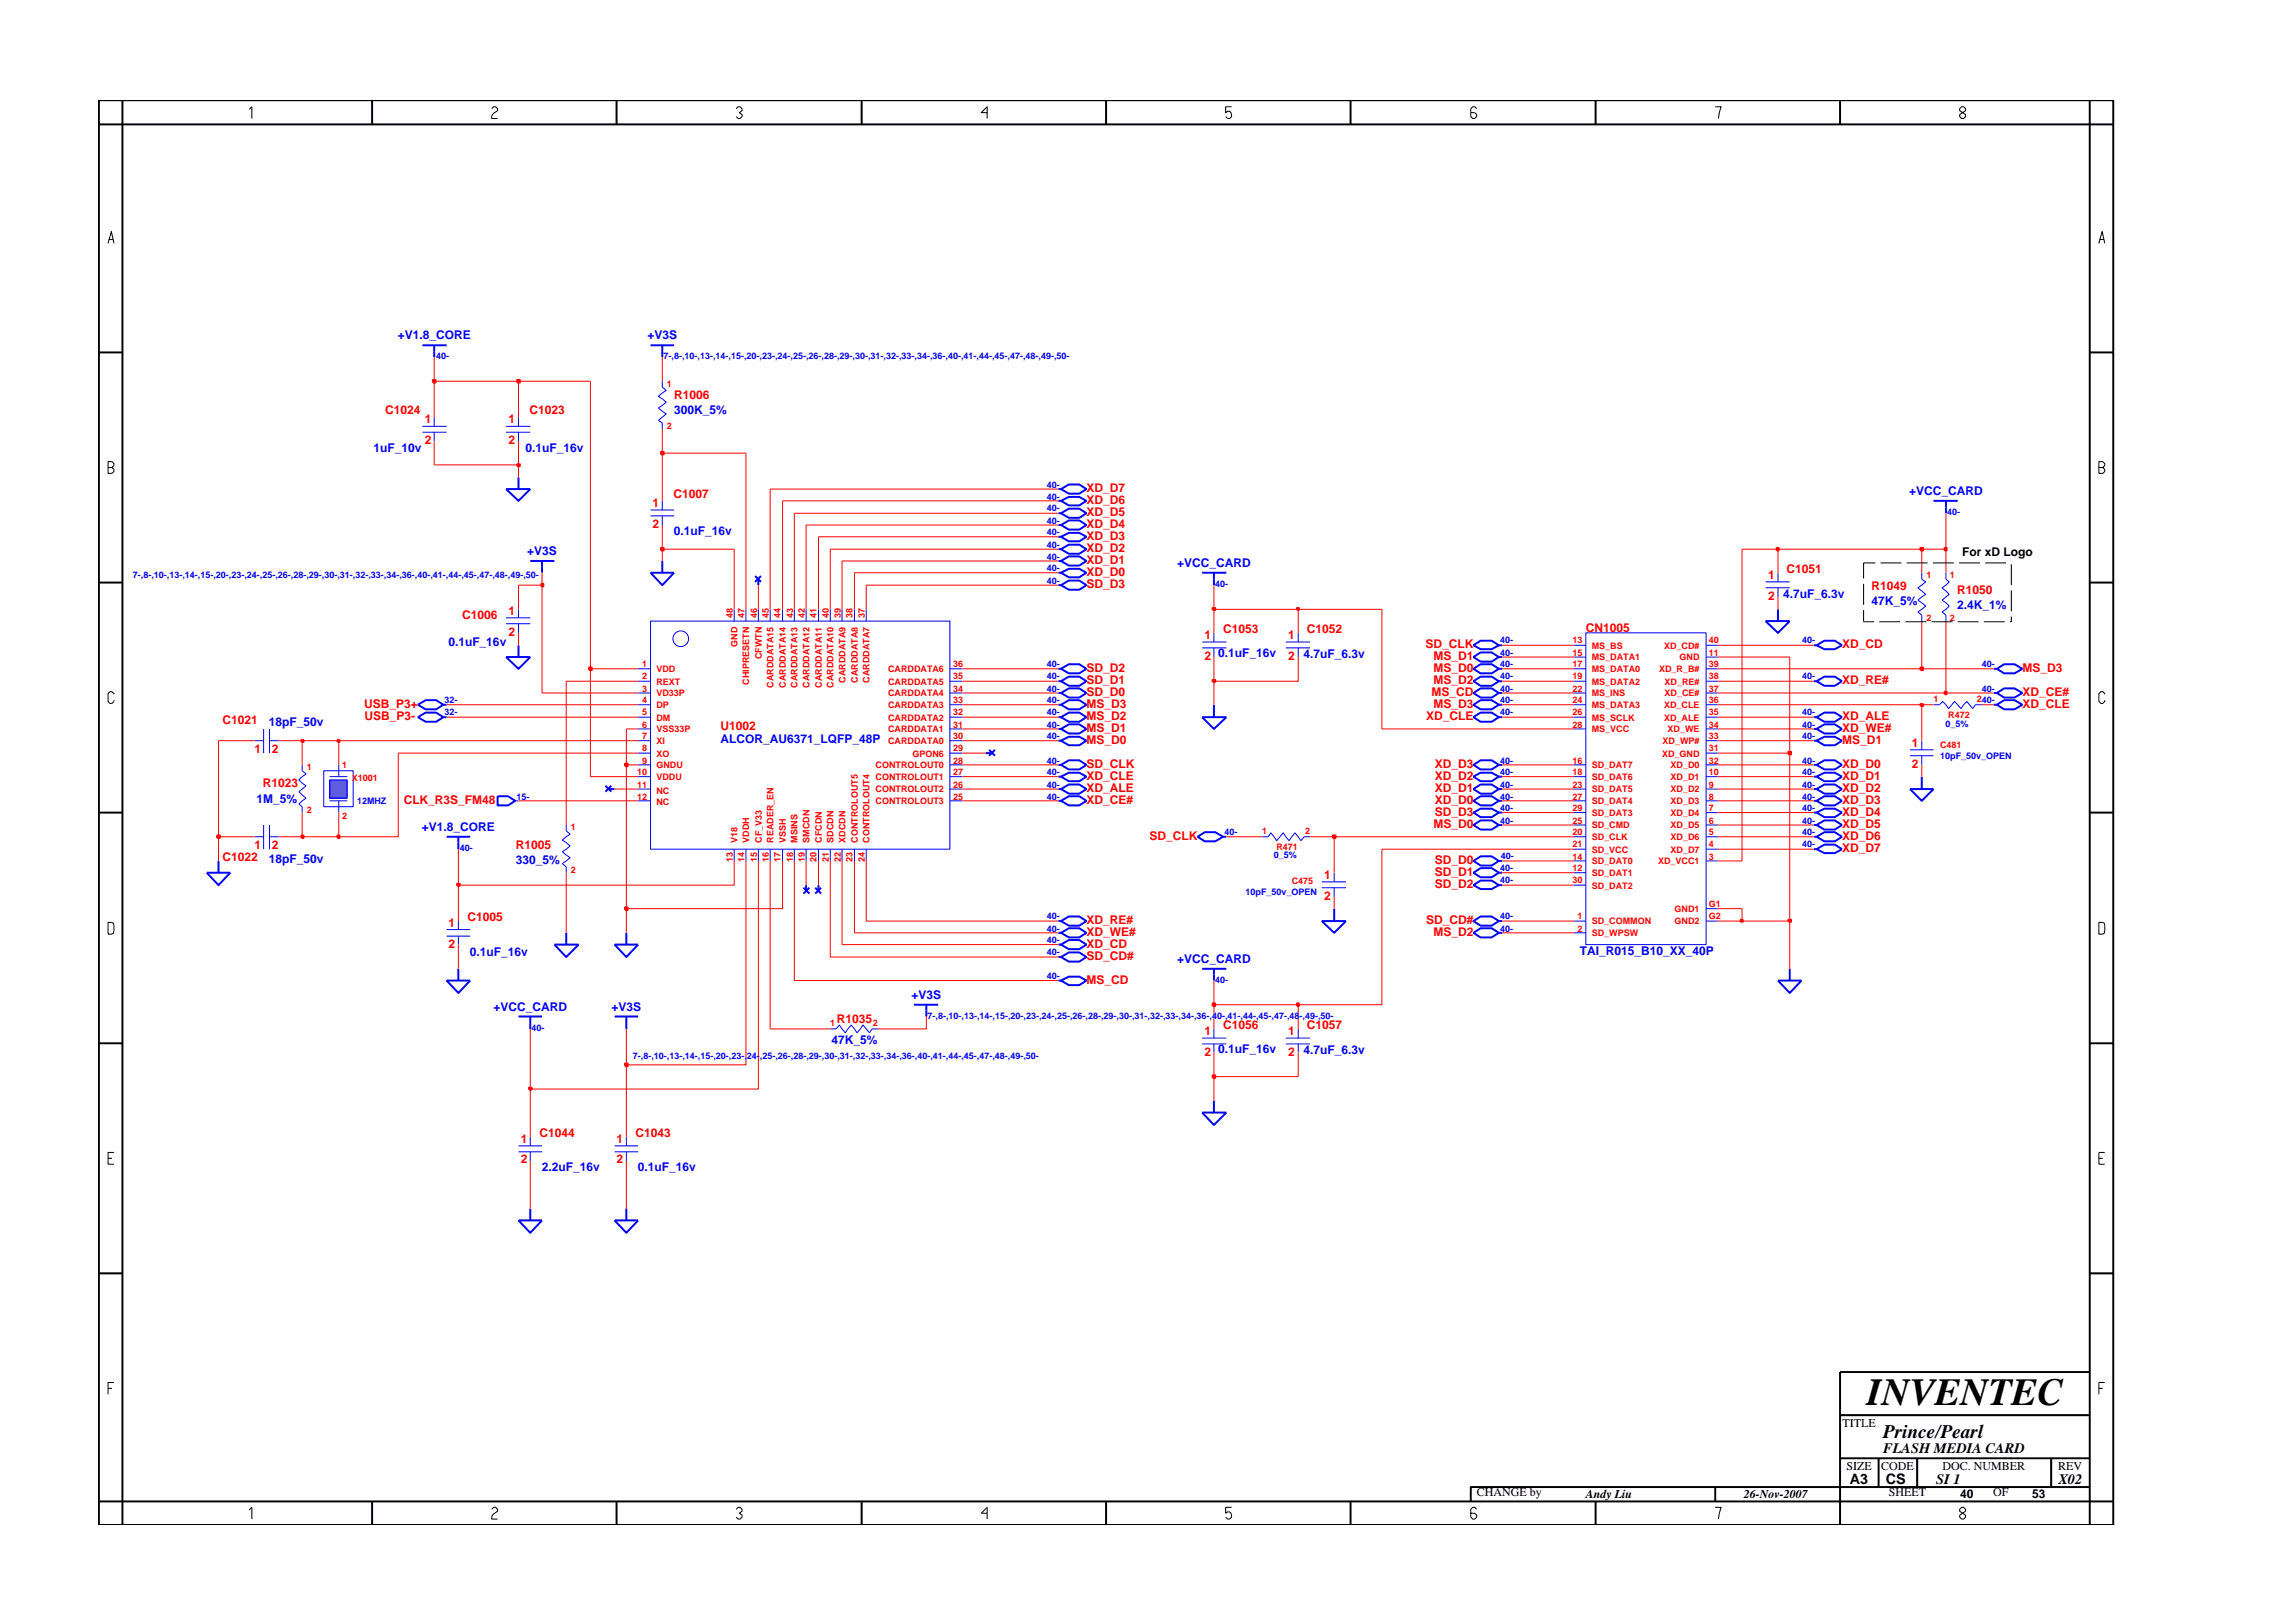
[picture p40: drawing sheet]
<svg xmlns="http://www.w3.org/2000/svg" width="297mm" height="210mm" viewBox="0 0 297 210" stroke-linecap="round" stroke-linejoin="round" font-family="sans-serif">
<defs><g id="words">
<text font-size="5" x="241.8" y="182">INVENTEC</text>
<text font-size="2.5" x="244" y="186.3">Prince/Pearl</text>
<g font-size="1.9">
<text x="244" y="188.2">FLASH MEDIA CARD</text>
<text x="239.6" y="192.2">A3</text>
<text x="244.3" y="192.3">CS</text>
<text x="250.8" y="192.2">SI 1</text>
<text x="266.6" y="192.2">X02</text>
</g>
<g font-size="1.6" fill="#00f">
<text x="51.5" y="44">+V1.8_CORE</text>
<text x="83.9" y="44">+V3S</text>
<text x="87.3" y="53.6">300K_5%</text>
<text x="48.4" y="58.5">1uF_10v</text>
<text x="68.1" y="58.5">0.1uF_16v</text>
<text x="247.3" y="64.1">+VCC_CARD</text>
<text x="68.3" y="71.9">+V3S</text>
<text x="87.3" y="69.3">0.1uF_16v</text>
<text x="152.5" y="73.4">+VCC_CARD</text>
<text x="231" y="77.5">4.7uF_6.3v</text>
<text x="58.1" y="83.7">0.1uF_16v</text>
<text x="242.4" y="78.4">47K_5%</text>
<text x="253.5" y="78.9">2.4K_1%</text>
<text x="157.8" y="85.1">0.1uF_16v</text>
<text x="168.9" y="85.2">4.7uF_6.3v</text>
<text x="34.8" y="94.1">18pF_50v</text>
<text x="93.3" y="96.2">ALCOR_AU6371_LQFP_48P</text>
<text x="33.2" y="104">1M_5%</text>
<text x="54.7" y="107.6">+V1.8_CORE</text>
<text x="34.8" y="111.8">18pF_50v</text>
<text x="66.8" y="111.9">330_5%</text>
<text x="60.9" y="123.8">0.1uF_16v</text>
<text x="152.5" y="124.7">+VCC_CARD</text>
<text x="204.7" y="123.7">TAI_R015_B10_XX_40P</text>
<text x="63.9" y="130.9">+VCC_CARD</text>
<text x="79.2" y="130.9">+V3S</text>
<text x="118.1" y="129.4">+V3S</text>
<text x="107.7" y="135.2">47K_5%</text>
<text x="157.8" y="136.4">0.1uF_16v</text>
<text x="168.9" y="136.5">4.7uF_6.3v</text>
<text x="70.2" y="151.7">2.2uF_16v</text>
<text x="82.6" y="151.7">0.1uF_16v</text>
</g>
<g font-size="1.6" fill="#f00">
<text x="49.9" y="53.6">C1024</text>
<text x="68.6" y="53.6">C1023</text>
<text x="87.3" y="51.7">R1006</text>
<text x="55" y="54.8">1</text>
<text x="55" y="57.5">2</text>
<text x="65.9" y="54.8">1</text>
<text x="65.9" y="57.5">2</text>
<text x="84.5" y="65.7">1</text>
<text x="87.2" y="64.5">C1007</text>
<text x="140.7" y="65.3">XD_D6</text>
<text x="140.7" y="63.8">XD_D7</text>
<text x="84.5" y="68.4">2</text>
<text x="140.7" y="71.5">XD_D2</text>
<text x="140.7" y="70">XD_D3</text>
<text x="140.7" y="68.4">XD_D4</text>
<text x="140.7" y="66.8">XD_D5</text>
<text x="140.7" y="74.6">XD_D0</text>
<text x="140.7" y="76.2">SD_D3</text>
<text x="140.7" y="73.1">XD_D1</text>
<text x="229" y="75">1</text>
<text x="229" y="77.7">2</text>
<text x="231.4" y="74.3">C1051</text>
<text x="242.4" y="76.5">R1049</text>
<text x="253.5" y="76.9">R1050</text>
<text x="59.9" y="80.2">C1006</text>
<text x="65.9" y="79.7">1</text>
<text x="65.9" y="82.4">2</text>
<text x="156.1" y="82.7">1</text>
<text x="158.4" y="82">C1053</text>
<text x="166.9" y="82.7">1</text>
<text x="169.3" y="82">C1052</text>
<text x="184.7" y="83.9">SD_CLK</text>
<text x="205.4" y="81.8">CN1005</text>
<text x="238.6" y="83.9">XD_CD</text>
<text x="140.7" y="88.6">SD_D1</text>
<text x="140.7" y="87.1">SD_D2</text>
<text x="156.1" y="85.5">2</text>
<text x="166.9" y="85.5">2</text>
<text x="185.7" y="88.6">MS_D2</text>
<text x="185.7" y="87.1">MS_D0</text>
<text x="185.7" y="85.5">MS_D1</text>
<text x="238.6" y="88.6">XD_RE#</text>
<text x="262" y="87.1">MS_D3</text>
<text x="28.8" y="93.8">C1021</text>
<text x="47.2" y="91.7">USB_P3+</text>
<text x="47.2" y="93.2">USB_P3-</text>
<text x="93.3" y="94.6">U1002</text>
<text x="140.7" y="90.2">SD_D0</text>
<text x="140.7" y="91.7">MS_D3</text>
<text x="140.7" y="93.2">MS_D2</text>
<text x="140.7" y="94.8">MS_D1</text>
<text x="184.7" y="93.2">XD_CLE</text>
<text x="185.4" y="90.2">MS_CD</text>
<text x="185.7" y="91.7">MS_D3</text>
<text x="238.6" y="93.2">XD_ALE</text>
<text x="238.6" y="94.8">XD_WE#</text>
<text x="262" y="90.2">XD_CE#</text>
<text x="262" y="91.7">XD_CLE</text>
<text x="33" y="97.6">1</text>
<text x="34.1" y="102">R1023</text>
<text x="35.2" y="97.6">2</text>
<text x="140.7" y="101">XD_CLE</text>
<text x="140.7" y="99.5">SD_CLK</text>
<text x="140.7" y="96.4">MS_D0</text>
<text x="185.9" y="99.5">XD_D3</text>
<text x="185.9" y="101">XD_D2</text>
<text x="238.6" y="99.5">XD_D0</text>
<text x="238.6" y="101">XD_D1</text>
<text x="238.6" y="96.4">MS_D1</text>
<text x="247.7" y="96.8">1</text>
<text x="247.7" y="99.5">2</text>
<text x="52.3" y="104.2">CLK_R3S_FM48</text>
<text x="140.7" y="102.6">XD_ALE</text>
<text x="140.7" y="104.2">XD_CE#</text>
<text x="185.7" y="107.3">MS_D0</text>
<text x="185.9" y="102.6">XD_D1</text>
<text x="185.9" y="104.2">XD_D0</text>
<text x="185.9" y="105.7">SD_D3</text>
<text x="238.6" y="102.6">XD_D2</text>
<text x="238.6" y="104.2">XD_D3</text>
<text x="238.6" y="105.7">XD_D4</text>
<text x="238.6" y="107.3">XD_D5</text>
<text x="28.8" y="111.5">C1022</text>
<text x="33" y="110">1</text>
<text x="35.2" y="110">2</text>
<text x="66.8" y="109.9">R1005</text>
<text x="148.9" y="108.8">SD_CLK</text>
<text x="171.5" y="113.8">1</text>
<text x="185.9" y="113.5">SD_D1</text>
<text x="185.9" y="111.9">SD_D0</text>
<text x="238.6" y="108.8">XD_D6</text>
<text x="238.6" y="110.3">XD_D7</text>
<text x="60.6" y="119.3">C1005</text>
<text x="140.7" y="119.7">XD_RE#</text>
<text x="171.5" y="116.6">2</text>
<text x="184.7" y="119.7">SD_CD#</text>
<text x="185.9" y="115">SD_D2</text>
<text x="58.1" y="120.1">1</text>
<text x="58.1" y="122.8">2</text>
<text x="140.7" y="121.3">XD_WE#</text>
<text x="140.7" y="124.3">SD_CD#</text>
<text x="140.7" y="122.8">XD_CD</text>
<text x="185.7" y="121.3">MS_D2</text>
<text x="140.7" y="127.4">MS_CD</text>
<text x="108.4" y="132.5">R1035</text>
<text x="156.1" y="134.1">1</text>
<text x="156.1" y="136.7">2</text>
<text x="158.4" y="133.3">C1056</text>
<text x="166.9" y="134.1">1</text>
<text x="166.9" y="136.7">2</text>
<text x="169.3" y="133.3">C1057</text>
<text x="67.5" y="148">1</text>
<text x="69.9" y="147.2">C1044</text>
<text x="79.9" y="148">1</text>
<text x="82.3" y="147.2">C1043</text>
<text x="67.5" y="150.7">2</text>
<text x="79.9" y="150.7">2</text>
</g>
<g font-size="1.6">
<text x="254.2" y="72.1">For xD Logo</text>
<text x="238.7" y="184.8">TITLE</text>
<text x="239.2" y="190.4">SIZE</text>
<text x="243.7" y="190.4">CODE</text>
<text x="251.6" y="190.4">DOC. NUMBER</text>
<text x="266.6" y="190.4">REV</text>
<text x="191.3" y="193.9">CHANGE by</text>
<text x="205.4" y="194.1">Andy Liu</text>
<text x="225.9" y="194.1">26-Nov-2007</text>
<text x="244.7" y="193.9">SHEET</text>
<text x="253.9" y="194.1">40</text>
<text x="258.2" y="193.9">OF</text>
<text x="263.3" y="194.1">53</text>
</g>
<g font-size="1.2" fill="#00f">
<text x="56.5" y="46.5">40-</text>
<text x="86" y="46.5">7-,8-,10-,13-,14-,15-,20-,23-,24-,25-,26-,28-,29-,30-,31-,32-,33-,34-,36-,40-,41-,44-,45-,47-,48-,49-,50-</text>
<text x="135.6" y="64.7">40-</text>
<text x="135.6" y="63.2">40-</text>
<text x="135.6" y="67.8">40-</text>
<text x="135.6" y="66.2">40-</text>
<text x="135.6" y="69.4">40-</text>
<text x="135.6" y="71">40-</text>
<text x="252.2" y="66.8">40-</text>
<text x="17.2" y="74.9">7-,8-,10-,13-,14-,15-,20-,23-,24-,25-,26-,28-,29-,30-,31-,32-,33-,34-,36-,40-,41-,44-,45-,47-,48-,49-,50-</text>
<text x="135.6" y="72.5">40-</text>
<text x="135.6" y="74">40-</text>
<text x="135.6" y="75.6">40-</text>
<text x="157.4" y="76.1">40-</text>
<text x="194.3" y="83.3">40-</text>
<text x="233.5" y="83.3">40-</text>
<text x="135.6" y="86.5">40-</text>
<text x="135.6" y="89.6">40-</text>
<text x="135.6" y="88">40-</text>
<text x="194.3" y="88">40-</text>
<text x="194.3" y="86.5">40-</text>
<text x="194.3" y="89.6">40-</text>
<text x="194.3" y="84.9">40-</text>
<text x="233.5" y="88">40-</text>
<text x="256.7" y="86.5">40-</text>
<text x="256.7" y="89.6">40-</text>
<text x="57.6" y="92.7">32-</text>
<text x="57.6" y="91.1">32-</text>
<text x="135.6" y="94.3">40-</text>
<text x="135.6" y="95.8">40-</text>
<text x="135.6" y="92.7">40-</text>
<text x="135.6" y="91.1">40-</text>
<text x="194.3" y="91.1">40-</text>
<text x="194.3" y="92.7">40-</text>
<text x="233.5" y="94.3">40-</text>
<text x="233.5" y="92.7">40-</text>
<text x="233.5" y="95.8">40-</text>
<text x="252" y="94.2">0_5%</text>
<text x="135.6" y="100.4">40-</text>
<text x="135.6" y="98.9">40-</text>
<text x="194.3" y="100.4">40-</text>
<text x="194.3" y="98.9">40-</text>
<text x="233.5" y="100.4">40-</text>
<text x="233.5" y="98.9">40-</text>
<text x="251.3" y="98.4">10pF_50v_OPEN</text>
<text x="46.2" y="104.2">12MHZ</text>
<text x="66.9" y="103.6">15-</text>
<text x="135.6" y="103.6">40-</text>
<text x="135.6" y="102.1">40-</text>
<text x="194.3" y="105.1">40-</text>
<text x="194.3" y="102.1">40-</text>
<text x="194.3" y="103.6">40-</text>
<text x="194.3" y="106.7">40-</text>
<text x="233.5" y="102.1">40-</text>
<text x="233.5" y="105.1">40-</text>
<text x="233.5" y="103.6">40-</text>
<text x="233.5" y="106.7">40-</text>
<text x="59.5" y="110.3">40-</text>
<text x="158.6" y="108.2">40-</text>
<text x="165" y="111.2">0_5%</text>
<text x="194.3" y="112.9">40-</text>
<text x="194.4" y="111.3">40-</text>
<text x="233.5" y="108.2">40-</text>
<text x="233.5" y="109.8">40-</text>
<text x="135.6" y="119.1">40-</text>
<text x="161.3" y="115.9">10pF_50v_OPEN</text>
<text x="194.3" y="114.4">40-</text>
<text x="194.3" y="119.1">40-</text>
<text x="135.6" y="123.7">40-</text>
<text x="135.6" y="122.2">40-</text>
<text x="135.6" y="120.7">40-</text>
<text x="194.3" y="120.7">40-</text>
<text x="135.6" y="126.9">40-</text>
<text x="157.4" y="127.4">40-</text>
<text x="68.9" y="133.6">40-</text>
<text x="82" y="137.1">7-,8-,10-,13-,14-,15-,20-,23-,24-,25-,26-,28-,29-,30-,31-,32-,33-,34-,36-,40-,41-,44-,45-,47-,48-,49-,50-</text>
<text x="120.2" y="132.1">7-,8-,10-,13-,14-,15-,20-,23-,24-,25-,26-,28-,29-,30-,31-,32-,33-,34-,36-,40-,41-,44-,45-,47-,48-,49-,50-</text>
</g>
<g font-size="1.2" fill="#f00">
<text x="86.4" y="50.1">1</text>
<text x="86.4" y="55.6">2</text>
<text x="249.5" y="74.9">1</text>
<text x="252.6" y="74.9">1</text>
<text x="94.9" y="80" transform="rotate(-90 94.9 80)">48</text>
<text x="95.5" y="83.8" transform="rotate(-90 95.5 83.8)">GND</text>
<text x="96.5" y="80" transform="rotate(-90 96.5 80)">47</text>
<text x="98.1" y="80" transform="rotate(-90 98.1 80)">46</text>
<text x="99.6" y="80" transform="rotate(-90 99.6 80)">45</text>
<text x="101.1" y="80" transform="rotate(-90 101.1 80)">44</text>
<text x="102.7" y="80" transform="rotate(-90 102.7 80)">43</text>
<text x="104.3" y="80" transform="rotate(-90 104.3 80)">42</text>
<text x="105.8" y="80" transform="rotate(-90 105.8 80)">41</text>
<text x="107.4" y="80" transform="rotate(-90 107.4 80)">40</text>
<text x="108.9" y="80" transform="rotate(-90 108.9 80)">39</text>
<text x="110.4" y="80" transform="rotate(-90 110.4 80)">38</text>
<text x="112" y="80" transform="rotate(-90 112 80)">37</text>
<text x="203.7" y="83.3">13</text>
<text x="221.3" y="83.3">40</text>
<text x="249.5" y="80.5">2</text>
<text x="252.6" y="80.5">2</text>
<text x="83.2" y="89.6">3</text>
<text x="83.2" y="86.5">1</text>
<text x="83.2" y="88">2</text>
<text x="85" y="87.1">VDD</text>
<text x="85" y="88.7">REXT</text>
<text x="97.1" y="88.7" transform="rotate(-90 97.1 88.7)">CHIPRESETN</text>
<text x="98.7" y="85.4" transform="rotate(-90 98.7 85.4)">CFWTN</text>
<text x="100.2" y="89.1" transform="rotate(-90 100.2 89.1)">CARDDATA15</text>
<text x="101.8" y="89.1" transform="rotate(-90 101.8 89.1)">CARDDATA14</text>
<text x="103.3" y="89.1" transform="rotate(-90 103.3 89.1)">CARDDATA13</text>
<text x="104.9" y="89.1" transform="rotate(-90 104.9 89.1)">CARDDATA12</text>
<text x="106.5" y="89.1" transform="rotate(-90 106.5 89.1)">CARDDATA11</text>
<text x="108" y="89.1" transform="rotate(-90 108 89.1)">CARDDATA10</text>
<text x="109.5" y="88.5" transform="rotate(-90 109.5 88.5)">CARDDATA9</text>
<text x="111.1" y="88.5" transform="rotate(-90 111.1 88.5)">CARDDATA8</text>
<text x="112.6" y="88.5" transform="rotate(-90 112.6 88.5)">CARDDATA7</text>
<text x="115" y="88.7">CARDDATA5</text>
<text x="115" y="87.1">CARDDATA6</text>
<text x="123.5" y="86.5">36</text>
<text x="123.5" y="89.6">34</text>
<text x="123.5" y="88">35</text>
<text x="203.7" y="86.5">17</text>
<text x="203.7" y="84.9">15</text>
<text x="203.7" y="88">19</text>
<text x="203.7" y="89.6">22</text>
<text x="206.2" y="84">MS_BS</text>
<text x="206.2" y="87.1">MS_DATA0</text>
<text x="206.2" y="85.6">MS_DATA1</text>
<text x="206.2" y="88.7">MS_DATA2</text>
<text x="214.9" y="87.1">XD_R_B#</text>
<text x="215.6" y="84">XD_CD#</text>
<text x="215.6" y="88.7">XD_RE#</text>
<text x="217.6" y="85.6">GND</text>
<text x="221.3" y="88">38</text>
<text x="221.3" y="89.6">37</text>
<text x="221.3" y="86.5">39</text>
<text x="221.3" y="84.9">11</text>
<text x="83.2" y="94.3">6</text>
<text x="83.2" y="95.8">7</text>
<text x="83.2" y="92.7">5</text>
<text x="83.2" y="91.1">4</text>
<text x="85" y="90.2">VD33P</text>
<text x="85" y="94.9">VSS33P</text>
<text x="85" y="93.3">DM</text>
<text x="85" y="91.7">DP</text>
<text x="115" y="94.9">CARDDATA1</text>
<text x="115" y="93.3">CARDDATA2</text>
<text x="115" y="91.7">CARDDATA3</text>
<text x="115" y="90.2">CARDDATA4</text>
<text x="123.5" y="95.8">30</text>
<text x="123.5" y="94.3">31</text>
<text x="123.5" y="92.7">32</text>
<text x="123.5" y="91.1">33</text>
<text x="203.7" y="91.1">24</text>
<text x="203.7" y="92.7">26</text>
<text x="203.7" y="94.3">28</text>
<text x="206.2" y="91.7">MS_DATA3</text>
<text x="206.2" y="90.2">MS_INS</text>
<text x="206.2" y="93.3">MS_SCLK</text>
<text x="206.2" y="94.9">MS_VCC</text>
<text x="215.6" y="91.7">XD_CLE</text>
<text x="215.6" y="93.3">XD_ALE</text>
<text x="215.6" y="90.2">XD_CE#</text>
<text x="216" y="94.9">XD_WE</text>
<text x="221.3" y="91.1">36</text>
<text x="221.3" y="94.3">34</text>
<text x="221.3" y="95.8">33</text>
<text x="221.3" y="92.7">35</text>
<text x="250.5" y="91">1</text>
<text x="252.4" y="93.1">R472</text>
<text x="256.1" y="91">240-</text>
<text x="39.7" y="99.8">1</text>
<text x="44.3" y="99.5">1</text>
<text x="45.6" y="101.1">X1001</text>
<text x="82.6" y="100.4">10</text>
<text x="83.2" y="97.3">8</text>
<text x="83.2" y="98.9">9</text>
<text x="85" y="101.1">VDDU</text>
<text x="85" y="96.4">XI</text>
<text x="85" y="98">XO</text>
<text x="85" y="99.5">GNDU</text>
<text x="113.4" y="99.5">CONTROLOUT0</text>
<text x="113.4" y="101.1">CONTROLOUT1</text>
<text x="115" y="96.4">CARDDATA0</text>
<text x="118.2" y="98">GPON6</text>
<text x="123.5" y="97.3">29</text>
<text x="123.5" y="98.9">28</text>
<text x="123.5" y="100.4">27</text>
<text x="203.7" y="100.4">18</text>
<text x="203.7" y="98.9">16</text>
<text x="206.2" y="101.1">SD_DAT6</text>
<text x="206.2" y="99.5">SD_DAT7</text>
<text x="215.3" y="98">XD_GND</text>
<text x="215.4" y="96.4">XD_WP#</text>
<text x="216.4" y="99.5">XD_D0</text>
<text x="216.4" y="101.1">XD_D1</text>
<text x="221.3" y="97.3">31</text>
<text x="221.3" y="98.9">32</text>
<text x="221.3" y="100.4">10</text>
<text x="251.3" y="96.9">C481</text>
<text x="39.7" y="105.3">2</text>
<text x="44.3" y="106.1">2</text>
<text x="73.9" y="107.6">1</text>
<text x="82.6" y="102.1">11</text>
<text x="82.6" y="103.6">12</text>
<text x="85" y="102.8">NC</text>
<text x="85" y="104.3">NC</text>
<text x="113.4" y="104.2">CONTROLOUT3</text>
<text x="113.4" y="102.7">CONTROLOUT2</text>
<text x="123.5" y="103.6">25</text>
<text x="123.5" y="102.1">26</text>
<text x="203.7" y="106.7">25</text>
<text x="203.7" y="105.1">29</text>
<text x="203.7" y="103.6">27</text>
<text x="203.7" y="102.1">23</text>
<text x="206.2" y="107.3">SD_CMD</text>
<text x="206.2" y="105.7">SD_DAT3</text>
<text x="206.2" y="104.2">SD_DAT4</text>
<text x="206.2" y="102.7">SD_DAT5</text>
<text x="216.4" y="102.7">XD_D2</text>
<text x="216.4" y="104.2">XD_D3</text>
<text x="216.4" y="105.7">XD_D4</text>
<text x="216.4" y="107.3">XD_D5</text>
<text x="221.3" y="106.7">6</text>
<text x="221.3" y="102.1">9</text>
<text x="221.3" y="103.6">8</text>
<text x="221.3" y="105.1">7</text>
<text x="73.9" y="113.1">2</text>
<text x="94.9" y="111.6" transform="rotate(-90 94.9 111.6)">13</text>
<text x="95.5" y="109.2" transform="rotate(-90 95.5 109.2)">V18</text>
<text x="96.5" y="111.6" transform="rotate(-90 96.5 111.6)">14</text>
<text x="97.1" y="109.2" transform="rotate(-90 97.1 109.2)">VDDH</text>
<text x="98.1" y="111.6" transform="rotate(-90 98.1 111.6)">15</text>
<text x="98.7" y="109.2" transform="rotate(-90 98.7 109.2)">CF_V33</text>
<text x="99.6" y="111.6" transform="rotate(-90 99.6 111.6)">16</text>
<text x="100.2" y="109.2" transform="rotate(-90 100.2 109.2)">READER_EN</text>
<text x="101.1" y="111.6" transform="rotate(-90 101.1 111.6)">17</text>
<text x="101.8" y="109.2" transform="rotate(-90 101.8 109.2)">VSSH</text>
<text x="102.7" y="111.6" transform="rotate(-90 102.7 111.6)">18</text>
<text x="103.3" y="109.2" transform="rotate(-90 103.3 109.2)">MSINS</text>
<text x="104.3" y="111.6" transform="rotate(-90 104.3 111.6)">19</text>
<text x="104.9" y="109.2" transform="rotate(-90 104.9 109.2)">SMCDN</text>
<text x="105.8" y="111.6" transform="rotate(-90 105.8 111.6)">20</text>
<text x="106.5" y="109.2" transform="rotate(-90 106.5 109.2)">CFCDN</text>
<text x="107.4" y="111.6" transform="rotate(-90 107.4 111.6)">21</text>
<text x="108" y="109.2" transform="rotate(-90 108 109.2)">SDCDN</text>
<text x="108.9" y="111.6" transform="rotate(-90 108.9 111.6)">22</text>
<text x="109.5" y="109.2" transform="rotate(-90 109.5 109.2)">XDCDN</text>
<text x="110.4" y="111.6" transform="rotate(-90 110.4 111.6)">23</text>
<text x="111.1" y="109.2" transform="rotate(-90 111.1 109.2)">CONTROLOUT5</text>
<text x="112" y="111.6" transform="rotate(-90 112 111.6)">24</text>
<text x="112.6" y="109.2" transform="rotate(-90 112.6 109.2)">CONTROLOUT4</text>
<text x="163.5" y="108.1">1</text>
<text x="165.3" y="110.1">R471</text>
<text x="169.1" y="108.1">2</text>
<text x="203.7" y="111.4">14</text>
<text x="203.7" y="112.9">12</text>
<text x="203.7" y="109.8">21</text>
<text x="203.7" y="108.2">20</text>
<text x="206.2" y="110.4">SD_VCC</text>
<text x="206.2" y="112">SD_DAT0</text>
<text x="206.2" y="113.5">SD_DAT1</text>
<text x="206.2" y="108.8">SD_CLK</text>
<text x="214.8" y="112">XD_VCC1</text>
<text x="216.4" y="108.8">XD_D6</text>
<text x="216.4" y="110.4">XD_D7</text>
<text x="221.3" y="108.2">5</text>
<text x="221.3" y="109.8">4</text>
<text x="221.3" y="111.4">3</text>
<text x="167.3" y="114.5">C475</text>
<text x="203.7" y="114.4">30</text>
<text x="204.4" y="119.1">1</text>
<text x="206.2" y="119.8">SD_COMMON</text>
<text x="206.2" y="115.1">SD_DAT2</text>
<text x="216.9" y="118.2">GND1</text>
<text x="216.9" y="119.8">GND2</text>
<text x="221.3" y="119.1">G2</text>
<text x="221.3" y="117.5">G1</text>
<text x="204.4" y="120.7">2</text>
<text x="206.2" y="121.3">SD_WPSW</text>
<text x="107.6" y="132.9">1</text>
<text x="113.1" y="132.9">2</text>
</g>
</g></defs>
<g fill="none" stroke="#00f" stroke-width=".13">
<path d="M85.8 49.4v.8l.5 .4-1 .7 1 .8-1 .8 1 .7-1 .9 .5 .3v.8M67.2 78.9v1.1M33 96h1.1M34.1 94.4v3.2M34.9 94.4v3.2M34.9 96h1.2M39.1 99.1v.8l.6 .4-1 .7 1 .8-1 .8 1 .8-1 .8 .4 .3v.8M41.9 99.9h3.8v4.6h-3.8zM43.9 99.1v1.5M65.6 80.8h3.1M65.6 80h3.1M67.2 80.8v1.2"/>
<path d="M166.6 83.9h3.1M166.6 83.2h3.1M168.2 82v1.2M168.2 83.9v1.2M203.9 91.3h1.5M203.9 85.1h1.5M203.9 88.3h1.5M203.9 94.4h1.5M203.9 83.6h1.5M203.9 86.6h1.5M203.9 89.8h1.5M203.9 92.9h1.5"/>
<path d="M203.9 99.1h1.5M205.4 82h15.6v40.4h-15.6zM221 96h1.5M221 83.6h1.5M221 86.6h1.5M221 89.8h1.5M221 92.9h1.5M221 99.1h1.5M221 91.3h1.5M221 85.1h1.5M221 88.3h1.5M221 94.4h1.5"/>
<path d="M221 97.6h1.5M247.4 97.1h3.1M247.4 97.9h3.1M248.9 96v1.1M248.9 97.9v1.2M250.5 91.3h.7l.5-.4 .7 .9 .8-.9 .8 .9 .8-.9 .8 .9 .3-.5h.8M33 108.4h1.1M34.1 106.9v3.1M34.9 108.4h1.2M34.9 106.9v3.1M42.7 100.6h2.3M42.7 103.7h2.3"/>
<path d="M43.9 103.7v1.6M59.4 119.3v1.1M66.7 103.7h.5M163.5 108.4h.8l.3-.5 .8 1 .8-1 .8 1 .8-1 .7 1 .4-.5h.8M171.2 115h3.2M171.2 114.2h3.2M172.8 113.1v1.1M172.8 115v1.2M203.9 103.7h1.5M203.9 100.6h1.5M203.9 106.9h1.5M203.9 110h1.5"/>
<path d="M203.9 113.1h1.5M203.9 119.3h1.5M203.9 108.4h1.5M203.9 102.2h1.5M203.9 105.3h1.5M203.9 111.5h1.5M203.9 114.7h1.5M221 108.4h1.5M221 102.2h1.5M221 105.3h1.5M221 111.5h1.5M221 119.3h1.5"/>
<path d="M221 103.7h1.5M221 100.6h1.5M221 106.9h1.5M221 110h1.5M221 117.7h1.5M57.9 120.4h3M57.9 121.3h3M59.4 121.3v1.1M107.6 133.3h.7l.4-.5 .8 1 .8-1 .7 1 .8-1 .8 1 .4-.5h.7M166.6 135.2h3.1M166.6 134.5h3.1M168.2 133.3v1.2"/>
<path d="M168.2 135.2v1.1M203.9 120.8h1.5"/>
</g>
<g fill="none" stroke="#00f" stroke-width=".25">
<path d="M68.7 72.7h3.1M70.2 72.7v1.5M137.1 68h.3M137.1 66.5h.3M137.1 74.2h.3M137.1 63.4h.3M137.4 68l1.1-.6h1.3l.9 .6-.9 .6h-1.3zM137.4 66.5l1.1-.6h1.3l.9 .6-.9 .6h-1.3zM137.4 63.4l1.1-.6h1.3l.9 .6-.9 .6h-1.3zM137.4 74.2l1.1-.5h1.3l.9 .5-.9 .6h-1.3zM155.7 74.2h3.2M157.3 74.2v1.6"/>
<path d="M250.5 64.9h3.1M252.1 64.9v1.6M54.1 91.3l1-.6h1.4l.9 .6-.9 .6h-1.4zM54.1 92.9l1-.6h1.4l.9 .6-.9 .6h-1.4zM57.4 92.9h.5M57.4 91.3h.5M127.7 97.6h.9M128.1 97.1l.8 .8M128.9 97.1l-.8 .8M137.1 86.6h.3M137.1 94.4h.3M137.1 92.9h.3"/>
<path d="M137.1 89.8h.3M137.1 91.3h.3M137.1 96h.3M137.4 86.6l1.1-.6h1.3l.9 .6-.9 .6h-1.3zM137.4 94.4l1.1-.6h1.3l.9 .6-.9 .6h-1.3zM137.4 96l1.1-.6h1.3l.9 .6-.9 .5h-1.3zM137.4 92.9l1.1-.6h1.3l.9 .6-.9 .6h-1.3zM137.4 91.3l1.1-.6h1.3l.9 .6-.9 .6h-1.3zM137.4 89.8l1.1-.6h1.3l.9 .6-.9 .6h-1.3zM190.9 92.9l.9-.6h1.4l1 .6-1 .6h-1.4zM190.9 99.1l.9-.6h1.4l1 .6-1 .6h-1.4zM190.9 91.3l.9-.6h1.4l1 .6-1 .6h-1.4z"/>
<path d="M190.9 88.3l.9-.6h1.4l1 .6-1 .5h-1.4zM194.2 92.9h.4M194.2 99.1h.4M194.2 91.3h.4M194.2 88.3h.4M235 92.9h.3M235 99.1h.3M235 88.3h.3M235.3 99.1l1-.6h1.4l.9 .6-.9 .6h-1.4zM235.3 92.9l1-.6h1.4l.9 .6-.9 .6h-1.4zM235.3 88.3l1-.6h1.4l.9 .6-.9 .5h-1.4zM258.3 89.8h.4"/>
<path d="M258.3 91.3h.4M258.7 89.8l.9-.6h1.4l1 .6-1 .6h-1.4zM258.7 91.3l.9-.6h1.4l1 .6-1 .6h-1.4zM26.8 113.1h3l-1.5 1.6zM28.3 111.5v1.6M64.5 103.2h1.3l.9 .5-.9 .6h-1.3zM78.4 101.8l.8 .8M78.8 102.2h.8M79.2 101.8l-.8 .8M104.1 115l.7 .8M104.4 114.7v.7M104.8 115l-.7 .8"/>
<path d="M105.6 115l.8 .8M106 114.7v.7M106.4 115l-.8 .8M137.1 103.7h.3M137.1 102.2h.3M137.1 100.6h.3M137.4 103.7l1.1-.5h1.3l.9 .5-.9 .6h-1.3zM137.4 102.2l1.1-.6h1.3l.9 .6-.9 .6h-1.3zM137.4 100.6l1.1-.5h1.3l.9 .5-.9 .6h-1.3zM171.2 119.3h3.2l-1.6 1.5zM172.8 117.7v1.6M190.9 106.9l.9-.6h1.4l1 .6-1 .6h-1.4z"/>
<path d="M190.9 111.5l.9-.6h1.4l1 .6-1 .6h-1.4zM190.9 114.7l.9-.6h1.4l1 .6-1 .5h-1.4zM190.9 100.6l.9-.5h1.4l1 .5-1 .6h-1.4zM194.2 106.9h.4M194.2 111.5h.4M194.2 114.7h.4M194.2 100.6h.4M235 108.4h.3M235.3 108.4l1-.6h1.4l.9 .6-.9 .6h-1.4zM247.4 102.2h3.1l-1.6 1.5zM248.9 100.6v1.6M57.9 127h3l-1.5 1.6z"/>
<path d="M59.4 125.5v1.5M67.2 131.7h3M68.7 131.7v1.6M118.4 130.2h3.1M120 130.2v1.5M137.1 120.8h.3M137.4 120.8l1.1-.5h1.3l.9 .5-.9 .6h-1.3zM155.7 125.5h3.2M157.3 125.5v1.5M190.9 120.8l.9-.5h1.4l1 .5-1 .6h-1.4zM194.2 120.8h.4M155.7 144.1h3.2l-1.6 1.6z"/>
<path d="M157.3 142.6v1.5"/>
</g>
<path d="M42.7 101h2.3v2.4h-2.3z" fill="#3c3cc8"/>
<g fill="none" stroke="#00f" stroke-width=".13">
<path d="M54.7 55.2h3.2M54.7 56h3.2M56.2 54v1.2M56.2 56v1.2M65.6 56h3.1M65.6 55.2h3.1M67.2 54v1.2M67.2 56v1.2M84.3 66.1h3M84.3 66.8h3M85.8 64.9v1.2M85.8 66.8v1.2"/>
<path d="M95.1 78.9v1.6M96.6 78.9v1.6M98.2 78.9v1.6M99.8 78.9v1.6M101.4 78.9v1.6M102.9 78.9v1.6M104.4 78.9v1.6M106 78.9v1.6M107.6 78.9v1.6M109.1 78.9v1.6M110.7 78.9v1.6M112.2 78.9v1.6"/>
<path d="M228.7 76.1h3.1M228.7 75.4h3.1M230.3 74.2v1.2M230.3 76.1v1.2M248.9 74.2v.8l.6 .4-1.1 .7 1.1 .9-1.1 .8 1.1 .7-1.1 .8 .5 .4v.8M252.1 74.2v.8l.4 .4-.9 .7 .9 .9-.9 .8 .9 .7-.9 .8 .5 .4v.8M82.7 86.6h1.6M82.7 89.8h1.6M82.7 92.9h1.6M82.7 96h1.6M82.7 99.1h1.6M82.7 88.3h1.6"/>
<path d="M82.7 91.3h1.6M82.7 94.4h1.6M82.7 97.6h1.6M84.3 80.5h38.7v29.5h-38.7zM123 88.3h1.7M123 91.3h1.7M123 94.4h1.7M123 97.6h1.7M123 86.6h1.7M123 89.8h1.7M123 92.9h1.7M123 96h1.7"/>
<path d="M123 99.1h1.7M155.7 83.2h3.2M155.7 83.9h3.2M157.3 82v1.2M157.3 83.9v1.2M42.7 101h2.3v2.4h-2.3zM73.3 106.9v.7l.6 .5-1.1 .7 1.1 .8-1.1 .7 1.1 .8-1.1 .8 .5 .4v.8M82.7 102.2h1.6M82.7 100.6h1.6M82.7 103.7h1.6M95.1 110v1.5M96.6 110v1.5"/>
<path d="M98.2 110v1.5M99.8 110v1.5M101.4 110v1.5M102.9 110v1.5M104.4 110v1.5M106 110v1.5M107.6 110v1.5M109.1 110v1.5M110.7 110v1.5M112.2 110v1.5M123 100.6h1.7M123 103.7h1.7"/>
<path d="M123 102.2h1.7M155.7 134.5h3.2M155.7 135.2h3.2M157.3 133.3v1.2M157.3 135.2v1.1M67.2 148.4h3M67.2 149.2h3M68.7 147.3v1.1M68.7 149.2v1.2M79.6 148.4h3.1M79.6 149.2h3.1M81.1 147.3v1.1"/>
<path d="M81.1 149.2v1.2"/>
<circle cx="88.2" cy="82.7" r="1.02"/>
</g>
<g fill="none" stroke="#00f" stroke-width=".25">
<path d="M54.7 44.7h3.2M56.2 44.7v1.6M84.3 44.7h3M85.8 44.7v1.6M65.6 63.4h3.1l-1.5 1.5zM67.2 61.8v1.6M84.3 74.2h3l-1.5 1.6zM85.8 72.7v1.5M97.8 74.6l.8 .8M98.2 75v.8M98.6 74.6l-.8 .8M137.1 75.8h.3"/>
<path d="M137.1 69.5h.3M137.1 71.1h.3M137.1 72.7h.3M137.1 64.9h.3M137.4 75.8l1.1-.6h1.3l.9 .6-.9 .6h-1.3zM137.4 69.5l1.1-.5h1.3l.9 .5-.9 .6h-1.3zM137.4 71.1l1.1-.5h1.3l.9 .5-.9 .6h-1.3zM137.4 72.7l1.1-.6h1.3l.9 .6-.9 .6h-1.3zM137.4 64.9l1.1-.5h1.3l.9 .5-.9 .6h-1.3zM230.3 78.9v1.6M65.6 85.1h3.1l-1.5 1.5zM67.2 83.6v1.5"/>
<path d="M137.1 88.3h.3M137.1 99.1h.3M137.4 88.3l1.1-.6h1.3l.9 .6-.9 .5h-1.3zM137.4 99.1l1.1-.6h1.3l.9 .6-.9 .6h-1.3zM155.7 92.9h3.2l-1.6 1.5zM157.3 91.3v1.6M190.9 86.6l.9-.6h1.4l1 .6-1 .6h-1.4zM190.9 85.1l.9-.6h1.4l1 .6-1 .6h-1.4zM190.9 89.8l.9-.6h1.4l1 .6-1 .6h-1.4zM190.9 83.6l.9-.6h1.4l1 .6-1 .5h-1.4zM194.2 86.6h.4M194.2 85.1h.4"/>
<path d="M194.2 89.8h.4M194.2 83.6h.4M228.7 80.5h3.1l-1.5 1.5zM235 83.6h.3M235 94.4h.3M235 96h.3M235.3 83.6l1-.6h1.4l.9 .6-.9 .5h-1.4zM235.3 94.4l1-.6h1.4l.9 .6-.9 .6h-1.4zM235.3 96l1-.6h1.4l.9 .6-.9 .5h-1.4zM258.3 86.6h.4M258.7 86.6l.9-.6h1.4l1 .6-1 .6h-1.4zM57.9 108.4h3"/>
<path d="M59.4 108.4v1.6M137.1 119.3h.3M137.4 119.3l1.1-.6h1.3l.9 .6-.9 .6h-1.3zM155.1 108.4l1-.6h1.3l1 .6-1 .6h-1.3zM158.4 108.4h.5M190.9 113.1l.9-.6h1.4l1 .6-1 .6h-1.4zM190.9 105.3l.9-.5h1.4l1 .5-1 .6h-1.4zM190.9 102.2l.9-.6h1.4l1 .6-1 .6h-1.4zM190.9 103.7l.9-.5h1.4l1 .5-1 .6h-1.4zM190.9 119.3l.9-.6h1.4l1 .6-1 .6h-1.4zM194.2 113.1h.4M194.2 103.7h.4"/>
<path d="M194.2 105.3h.4M194.2 102.2h.4M194.2 119.3h.4M235 102.2h.3M235 105.3h.3M235 110h.3M235 100.6h.3M235 106.9h.3M235 103.7h.3M235.3 102.2l1-.6h1.4l.9 .6-.9 .6h-1.4zM235.3 105.3l1-.5h1.4l.9 .5-.9 .6h-1.4zM235.3 100.6l1-.5h1.4l.9 .5-.9 .6h-1.4z"/>
<path d="M235.3 106.9l1-.6h1.4l.9 .6-.9 .6h-1.4zM235.3 110l1-.6h1.4l.9 .6-.9 .5h-1.4zM235.3 103.7l1-.5h1.4l.9 .5-.9 .6h-1.4zM71.8 122.4h3.2l-1.7 1.6zM73.3 120.8v1.6M79.6 122.4h3.1l-1.6 1.6zM79.6 131.7h3.1M81.1 120.8v1.6M81.1 131.7v1.6M137.1 124h.3M137.1 122.4h.3M137.1 127h.3"/>
<path d="M137.4 124l1.1-.6h1.3l.9 .6-.9 .6h-1.3zM137.4 127l1.1-.5h1.3l.9 .5-.9 .6h-1.3zM137.4 122.4l1.1-.6h1.3l.9 .6-.9 .6h-1.3zM230.3 127h3.1l-1.6 1.6zM231.8 125.5v1.5M67.2 158.1h3l-1.5 1.6zM68.7 156.6v1.5M79.6 158.1h3.1l-1.6 1.6zM81.1 156.6v1.5"/>
</g>
<path d="M81.1 138v9.3M157.3 139.5v3.1M68.7 141.1v6.2M68.7 150.4v6.2M81.1 150.4v6.2" fill="none" stroke="#f00" stroke-width=".13"/>
<path d="M68.5 140.9h.4v.3h-.4z" fill="#8e2323"/>
<path d="M68.5 140.9h.4v.3h-.4z" fill="none" stroke="#f00" stroke-width=".25"/>
<path d="M98.2 111.5v29.6h-29.5v-7.8" fill="none" stroke="#f00" stroke-width=".13"/>
<path d="M157.1 139.3h.3v.3h-.3z" fill="#8e2323"/>
<path d="M157.1 139.3h.3v.3h-.3z" fill="none" stroke="#f00" stroke-width=".25"/>
<path d="M168.2 136.3v3.2h-10.9v-3.2" fill="none" stroke="#f00" stroke-width=".13"/>
<path d="M81 137.8h.3v.3h-.3z" fill="#8e2323"/>
<path d="M81 137.8h.3v.3h-.3z" fill="none" stroke="#f00" stroke-width=".25"/>
<path d="M96.6 111.5v26.5h-15.5v-4.7M99.8 111.5v21.8h7.8M120 131.7v1.6h-6.3M157.3 130.2v3.1M168.2 130.2v3.1" fill="none" stroke="#f00" stroke-width=".13"/>
<path d="M157.1 130h.3v.3h-.3z" fill="#8e2323"/>
<path d="M157.1 130h.3v.3h-.3z" fill="none" stroke="#f00" stroke-width=".25"/>
<path d="M157.3 127v3.2h10.9" fill="none" stroke="#f00" stroke-width=".13"/>
<path d="M168 130h.3v.3h-.3z" fill="#8e2323"/>
<path d="M168 130h.3v.3h-.3z" fill="none" stroke="#f00" stroke-width=".25"/>
<g fill="none" stroke="#f00" stroke-width=".13">
<path d="M59.4 114.7v4.6M73.3 113.1v7.7M81.1 117.7v3.1M102.9 111.5v15.5h34.2M107.6 111.5v12.5h29.5M109.1 111.5v10.9h28M110.7 111.5v9.3h26.4M112.2 111.5v7.8h24.9M179 110v20.2h-10.8M194.6 119.3h9.3M222.5 119.3h3.2M231.8 119.3v6.2"/>
<path d="M59.4 122.4v3.1M194.6 120.8h9.3"/>
</g>
<path d="M225.5 119.2h.2v.2h-.2z" fill="#8e2323"/>
<path d="M225.5 119.2h.2v.2h-.2z" fill="none" stroke="#f00" stroke-width=".25"/>
<path d="M225.7 117.7v1.6h6.1" fill="none" stroke="#f00" stroke-width=".13"/>
<path d="M231.7 119.2h.3v.2h-.3z" fill="#8e2323"/>
<path d="M231.7 119.2h.3v.2h-.3z" fill="none" stroke="#f00" stroke-width=".25"/>
<path d="M231.8 97.6v21.7" fill="none" stroke="#f00" stroke-width=".13"/>
<path d="M81 117.5h.3v.4h-.3z" fill="#8e2323"/>
<path d="M81 117.5h.3v.4h-.3z" fill="none" stroke="#f00" stroke-width=".25"/>
<path d="M81.1 99.1v18.6h20.3v-6.2M172.8 116.2v1.5M222.5 117.7h3.2" fill="none" stroke="#f00" stroke-width=".13"/>
<path d="M59.2 114.5h.3v.3h-.3z" fill="#8e2323"/>
<path d="M59.2 114.5h.3v.3h-.3z" fill="none" stroke="#f00" stroke-width=".25"/>
<path d="M225.7 71.1v40.4h-3.2M28.3 108.4v3.1M59.4 110v4.7h35.7v-3.2M104.4 111.5v3.2M106 111.5v3.2M172.8 108.4v4.7M179 110h24.9M194.6 114.7h9.3M194.6 113.1h9.3M194.6 111.5h9.3M222.5 110h12.5" fill="none" stroke="#f00" stroke-width=".13"/>
<path d="M28.1 108.2h.4v.4h-.4z" fill="#8e2323"/>
<path d="M28.1 108.2h.4v.4h-.4z" fill="none" stroke="#f00" stroke-width=".25"/>
<path d="M28.3 96v12.4h4.7M36.1 108.4h3" fill="none" stroke="#f00" stroke-width=".13"/>
<path d="M39.1 108.2h.2v.4h-.2z" fill="#8e2323"/>
<path d="M39.1 108.2h.2v.4h-.2z" fill="none" stroke="#f00" stroke-width=".25"/>
<path d="M39.1 105.3v3.1h4.8" fill="none" stroke="#f00" stroke-width=".13"/>
<path d="M43.7 108.2h.3v.4h-.3z" fill="#8e2323"/>
<path d="M43.7 108.2h.3v.4h-.3z" fill="none" stroke="#f00" stroke-width=".25"/>
<path d="M51.6 97.6v10.8h-7.7v-3.1M158.9 108.4h4.6M169.7 108.4h3.1" fill="none" stroke="#f00" stroke-width=".13"/>
<path d="M172.7 108.2h.3v.4h-.3z" fill="#8e2323"/>
<path d="M172.7 108.2h.3v.4h-.3z" fill="none" stroke="#f00" stroke-width=".25"/>
<g fill="none" stroke="#f00" stroke-width=".13">
<path d="M39.1 96v3.1M43.9 96v3.1M73.3 88.3v18.6M76.5 86.6v14h6.2M248.9 99.1v1.5M67.2 103.7h15.5M79.6 102.2h3.1M124.7 103.7h12.4M124.7 102.2h12.4M124.7 100.6h12.4M172.8 108.4h31.1M194.6 105.3h9.3"/>
<path d="M194.6 106.9h9.3M194.6 103.7h9.3M194.6 102.2h9.3M194.6 100.6h9.3M222.5 108.4h12.5M222.5 106.9h12.5M222.5 105.3h12.5M222.5 103.7h12.5M222.5 102.2h12.5M222.5 100.6h12.5"/>
</g>
<path d="M81 98.9h.3v.4h-.3z" fill="#8e2323"/>
<path d="M81 98.9h.3v.4h-.3z" fill="none" stroke="#f00" stroke-width=".25"/>
<path d="M51.6 97.6h31.1M81.1 94.4v4.7h1.6M124.7 97.6h3M124.7 99.1h12.4M194.6 99.1h9.3M222.5 97.6h9.3M222.5 99.1h12.5" fill="none" stroke="#f00" stroke-width=".13"/>
<path d="M231.7 97.4h.3v.3h-.3z" fill="#8e2323"/>
<path d="M231.7 97.4h.3v.3h-.3z" fill="none" stroke="#f00" stroke-width=".25"/>
<path d="M28.3 96h4.7M36.1 96h3M231.8 85.1v12.5" fill="none" stroke="#f00" stroke-width=".13"/>
<path d="M39.1 95.9h.2v.2h-.2z" fill="#8e2323"/>
<path d="M39.1 95.9h.2v.2h-.2z" fill="none" stroke="#f00" stroke-width=".25"/>
<path d="M39.1 96h4.8" fill="none" stroke="#f00" stroke-width=".13"/>
<path d="M43.7 95.9h.3v.2h-.3z" fill="#8e2323"/>
<path d="M43.7 95.9h.3v.2h-.3z" fill="none" stroke="#f00" stroke-width=".25"/>
<g fill="none" stroke="#f00" stroke-width=".13">
<path d="M179 78.9v15.5h24.9M43.9 96h38.8M57.9 92.9h24.8M57.9 91.3h24.8M81.1 94.4h1.6M124.7 96h12.4M124.7 94.4h12.4M124.7 92.9h12.4M124.7 91.3h12.4M157.3 88.3v3M194.6 91.3h9.3M194.6 92.9h9.3"/>
<path d="M222.5 96h12.5M222.5 91.3h26.4v4.7M222.5 94.4h12.5M222.5 92.9h12.5"/>
</g>
<path d="M248.8 91.2h.3v.3h-.3z" fill="#8e2323"/>
<path d="M248.8 91.2h.3v.3h-.3z" fill="none" stroke="#f00" stroke-width=".25"/>
<path d="M70.2 75.8v14h12.5M124.7 89.8h12.4M194.6 89.8h9.3M222.5 89.8h29.6M248.9 91.3h1.6M256.7 91.3h1.6" fill="none" stroke="#f00" stroke-width=".13"/>
<path d="M251.9 89.6h.3v.3h-.3z" fill="#8e2323"/>
<path d="M251.9 89.6h.3v.3h-.3z" fill="none" stroke="#f00" stroke-width=".25"/>
<path d="M73.3 88.3h9.4M124.7 88.3h12.4M252.1 80.5v9.3h6.2" fill="none" stroke="#f00" stroke-width=".13"/>
<path d="M157.1 88.1h.3v.2h-.3z" fill="#8e2323"/>
<path d="M157.1 88.1h.3v.2h-.3z" fill="none" stroke="#f00" stroke-width=".25"/>
<path d="M157.3 85.1v3.2h10.9v-3.2M194.6 88.3h9.3M222.5 88.3h12.5" fill="none" stroke="#f00" stroke-width=".13"/>
<path d="M76.3 86.5h.4v.3h-.4z" fill="#8e2323"/>
<path d="M76.3 86.5h.4v.3h-.4z" fill="none" stroke="#f00" stroke-width=".25"/>
<path d="M76.5 49.4v37.2h6.2M124.7 86.6h12.4M194.6 86.6h9.3M222.5 86.6h26.4" fill="none" stroke="#f00" stroke-width=".13"/>
<path d="M248.8 86.5h.3v.3h-.3z" fill="#8e2323"/>
<path d="M248.8 86.5h.3v.3h-.3z" fill="none" stroke="#f00" stroke-width=".25"/>
<g fill="none" stroke="#f00" stroke-width=".13">
<path d="M96.6 58.7v20.2M67.2 75.8v3.1M95.1 71.1v7.8M98.2 75.8v3.1M99.8 63.4v15.5M101.4 64.9v14M102.9 66.5v12.4M104.4 68v10.9M106 69.5v9.4M107.6 71.1v7.8M109.1 72.7v6.2M110.7 74.2v4.7"/>
<path d="M112.2 75.8v3.1M157.3 78.9v3.1M168.2 78.9v3.1M67.2 82v1.6M194.6 85.1h9.3M194.6 83.6h9.3M222.5 85.1h9.3M222.5 83.6h12.5M248.9 80.5v6.1h9.4"/>
</g>
<path d="M157.1 78.8h.3v.2h-.3z" fill="#8e2323"/>
<path d="M157.1 78.8h.3v.2h-.3z" fill="none" stroke="#f00" stroke-width=".25"/>
<path d="M157.3 75.8v3.1h10.9" fill="none" stroke="#f00" stroke-width=".13"/>
<path d="M168 78.8h.3v.2h-.3z" fill="#8e2323"/>
<path d="M168 78.8h.3v.2h-.3z" fill="none" stroke="#f00" stroke-width=".25"/>
<path d="M67.2 75.8h3M168.2 78.9h10.8M230.3 77.3v1.6" fill="none" stroke="#f00" stroke-width=".13"/>
<path d="M70.1 75.6h.3v.4h-.3z" fill="#8e2323"/>
<path d="M70.1 75.6h.3v.4h-.3z" fill="none" stroke="#f00" stroke-width=".25"/>
<path d="M70.2 74.2v1.6M85.8 71.1v1.6M109.1 72.7h28M110.7 74.2h26.4M112.2 75.8h24.9M230.3 71.1v3.1M248.9 71.1v3.1M252.1 71.1v3.1" fill="none" stroke="#f00" stroke-width=".13"/>
<path d="M85.6 71h.4v.3h-.4z" fill="#8e2323"/>
<path d="M85.6 71h.4v.3h-.4z" fill="none" stroke="#f00" stroke-width=".25"/>
<path d="M85.8 68v3.1h9.3M107.6 71.1h29.5M225.7 71.1h4.6" fill="none" stroke="#f00" stroke-width=".13"/>
<path d="M230.2 71h.2v.3h-.2z" fill="#8e2323"/>
<path d="M230.2 71h.2v.3h-.2z" fill="none" stroke="#f00" stroke-width=".25"/>
<path d="M230.3 71.1h18.6" fill="none" stroke="#f00" stroke-width=".13"/>
<path d="M248.8 71h.3v.3h-.3z" fill="#8e2323"/>
<path d="M248.8 71h.3v.3h-.3z" fill="none" stroke="#f00" stroke-width=".25"/>
<path d="M248.9 71.1h3.2" fill="none" stroke="#f00" stroke-width=".13"/>
<path d="M251.9 71h.3v.3h-.3z" fill="#8e2323"/>
<path d="M251.9 71h.3v.3h-.3z" fill="none" stroke="#f00" stroke-width=".25"/>
<path d="M56.2 57.2v3h11v1.6M85.8 58.7v6.2M99.8 63.4h37.3M101.4 64.9h35.7M102.9 66.5h34.2M104.4 68h32.7M106 69.5h31.1M252.1 66.5v4.6" fill="none" stroke="#f00" stroke-width=".13"/>
<path d="M67 60.1h.3v.3h-.3z" fill="#8e2323"/>
<path d="M67 60.1h.3v.3h-.3z" fill="none" stroke="#f00" stroke-width=".25"/>
<path d="M67.2 57.2v3" fill="none" stroke="#f00" stroke-width=".13"/>
<path d="M85.6 58.5h.4v.4h-.4z" fill="#8e2323"/>
<path d="M85.6 58.5h.4v.4h-.4z" fill="none" stroke="#f00" stroke-width=".25"/>
<path d="M56.2 49.4v4.6M67.2 49.4v4.6M85.8 55.6v3.1h10.8" fill="none" stroke="#f00" stroke-width=".13"/>
<path d="M56.1 49.2h.3v.4h-.3z" fill="#8e2323"/>
<path d="M56.1 49.2h.3v.4h-.3z" fill="none" stroke="#f00" stroke-width=".25"/>
<path d="M56.2 46.3v3.1h11" fill="none" stroke="#f00" stroke-width=".13"/>
<path d="M67 49.2h.3v.4h-.3z" fill="#8e2323"/>
<path d="M67 49.2h.3v.4h-.3z" fill="none" stroke="#f00" stroke-width=".25"/>
<path d="M67.2 49.4h9.3M85.8 46.3v3.1" fill="none" stroke="#f00" stroke-width=".13"/>
<g fill="none" stroke="#000" stroke-width=".25">
<path d="M12.8 13h261v184.6h-261zM15.9 13v184.6M48.2 13v3.1M79.9 13v3.1M111.6 13v3.1M143.3 13v3.1M174.9 13v3.1M206.7 13v3.1M238.4 13v3.1M270.7 13v184.6M273.8 16.1h-261M12.8 45.7h3.1"/>
<path d="M270.7 45.7h3.1M12.8 75.5h3.1M270.7 75.5h3.1M12.8 105.3h3.1M270.7 105.3h3.1M12.8 135.2h3.1M270.7 135.2h3.1M12.8 165h3.1M270.7 177.7h-32.3v19.9M270.7 165h3.1M48.2 194.5v3.1M79.9 194.5v3.1"/>
<path d="M111.6 194.5v3.1M143.3 194.5v3.1M174.9 194.5v3.1M206.7 194.5v3.1M222.2 192.6v1.9M238.4 183.3h32.3M238.4 188.9h32.3M243.4 188.9v3.7M248.4 188.9v3.7M265.7 188.9v3.7M270.7 192.6h-80.2v1.9M273.8 194.5h-261"/>
</g>
<g fill="none" stroke="#000" stroke-width=".13">
<path d="M32.3 14.2l.3-.4v1.6M63.7 14.1l.3-.3h.2l.3 .3v.2l-.5 .4-.3 .4v.3h.8M95.4 14.1l.2-.3h.3l.2 .3v.2l-.3 .3 .3 .2v.3l-.2 .3h-.3l-.2-.3M127.9 14.6h-.8l.8-.8v1.6M159.5 13.8h-.7v.8l.2-.2a.5 .5 0 0 1 .5 .7l-.2 .3h-.3l-.2-.3M191.3 14.1l-.3-.3h-.2l-.3 .3v1l.3 .3h.2l.3-.3v-.3l-.3-.2h-.5M222.2 13.8h.8l-.4 1.6M253.9 14.1l.2-.3h.3l.2 .3v.2l-.7 .5v.3l.2 .3h.3l.2-.3v-.3l-.7-.5zM14 31.5l.4-1.5 .4 1.5M14.1 31h.6M271.9 31.5l.4-1.5 .4 1.5M272 31h.6"/>
<path d="M14 59.8h.5l.3 .3v.2l-.3 .3 .3 .2v.3l-.3 .2h-.5zM14 60.6h.5M241.4 79v1.5h1.4M241.4 75.6v2.7M242.9 72.9h-1.5v2.1M243.6 72.9h2.7M247 72.9h2.7M250.4 72.9h2.7M253.8 72.9h2.7M257.2 72.9h2.7M260.5 79.9v.6h-.1M260.5 73.1v2.7"/>
<path d="M260.5 76.5v2.7M271.9 60.6h.5l.3-.3v-.2l-.3-.3h-.5v1.5h.5l.3-.2v-.3l-.3-.2M14.8 89.9l-.3-.3h-.2l-.3 .3v1l.3 .2h.2l.3-.2v-.2M243.4 80.5h2.8M246.8 80.5h2.7M250.2 80.5h2.7M253.6 80.5h2.7M257 80.5h2.7M272.7 89.9l-.3-.3h-.3l-.2 .3v1l.2 .2h.3l.3-.2v-.2M14 119.5l.7 .1 .1 .2-.1 1.1-.7 .1zM271.9 119.5l.7 .1 .1 .2-.1 1.1-.7 .1zM14 150.1h.5"/>
<path d="M14.8 149.3h-.8v1.5h.8M271.9 150.1h.5M272.7 149.3h-.8v1.5h.8M14 179.9h.5M14.8 179.1h-.8v1.5M271.9 179.9h.5M272.7 179.1h-.8v1.5M32.3 195.6l.3-.3v1.5M63.7 195.5l.3-.2h.2l.3 .2v.3l-.5 .3-.3 .4v.3h.8M95.4 195.5l.2-.2h.3l.2 .2v.3l-.3 .2 .3 .3v.2l-.2 .3h-.3l-.2-.3M127.9 196h-.8l.8-.7v1.5M159.5 195.3h-.7v.7l.2-.1a.5 .5 0 0 1 .5 .6l-.2 .3h-.3l-.2-.3"/>
<path d="M191.3 195.5l-.3-.2h-.2l-.3 .2v1l.3 .3h.2l.3-.3v-.2l-.3-.3h-.5M222.2 195.3h.8l-.4 1.5M254.1 195.3l-.2 .2v.3l.7 .5v.2l-.2 .3h-.3l-.2-.3v-.2l.7-.5v-.3l-.2-.2z"/>
</g>
<use href="#words"/>
</svg>
